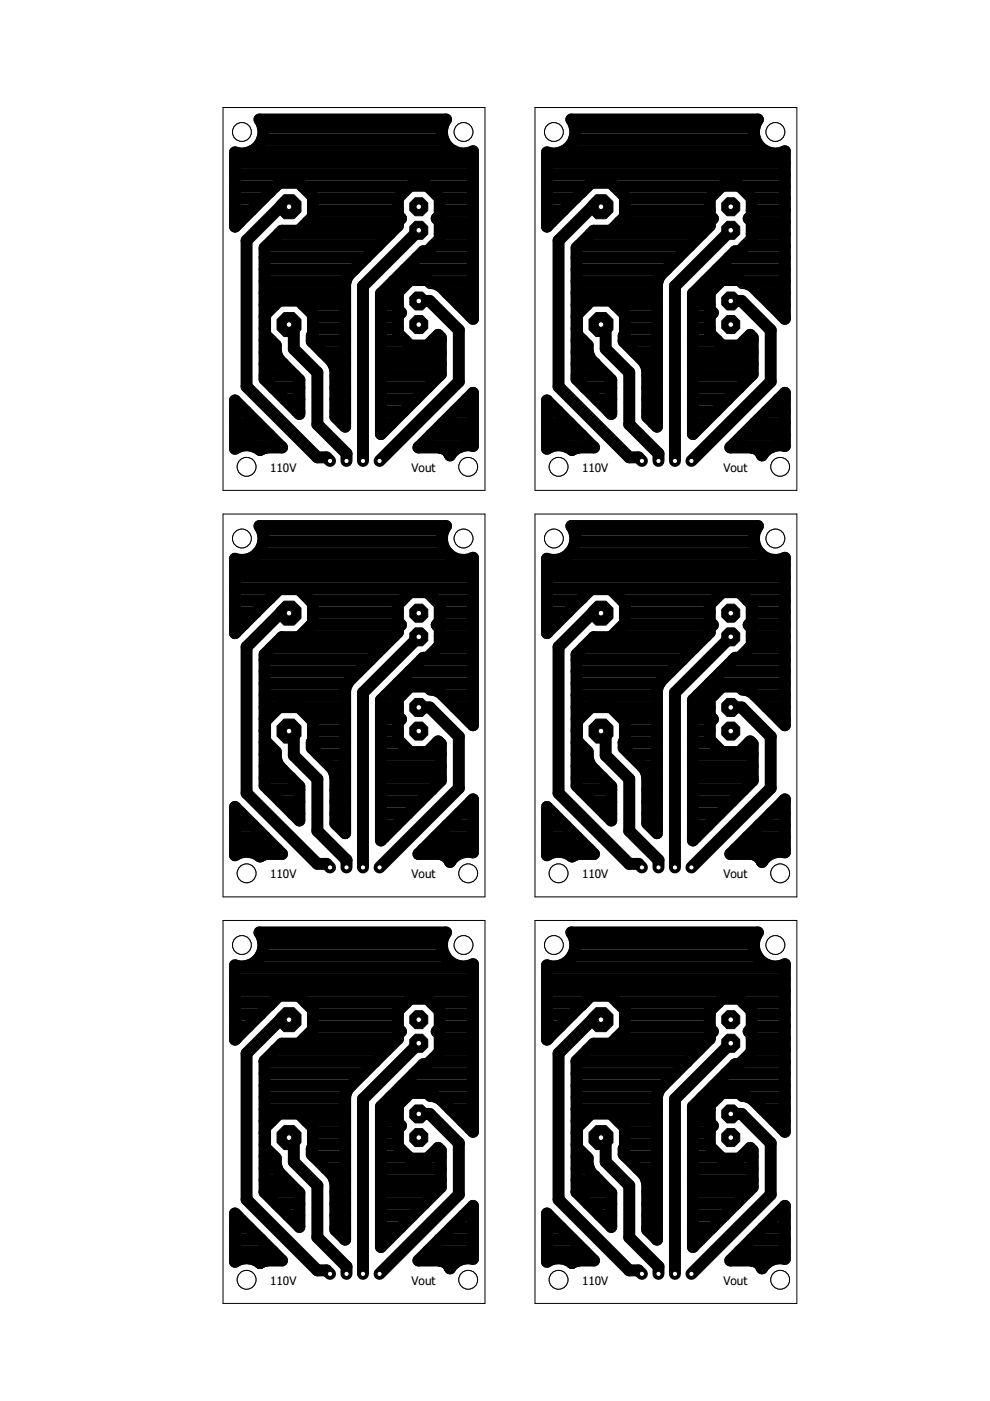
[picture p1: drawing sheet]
<svg xmlns="http://www.w3.org/2000/svg" width="210mm" height="297mm" viewBox="0 0 210 297" stroke-linecap="round" stroke-linejoin="round" font-family="sans-serif">
<defs><g id="words">
<g font-size="2.5">
<text x="57.3" y="100">110V</text>
<text x="87.3" y="100">Vout</text>
<text x="123.4" y="100">110V</text>
<text x="153.4" y="100">Vout</text>
<text x="57.3" y="186.2">110V</text>
<text x="87.3" y="186.2">Vout</text>
<text x="123.4" y="186.2">110V</text>
<text x="153.4" y="186.2">Vout</text>
<text x="57.3" y="272.3">110V</text>
<text x="87.3" y="272.3">Vout</text>
<text x="123.4" y="272.3">110V</text>
<text x="153.4" y="272.3">Vout</text>
</g>
</g></defs>
<g fill="none" stroke="#000" stroke-width="2.5">
<path d="M49.8 39.6h8.6M49.8 37h50.5M49.8 34.5h50.5M53.4 32h42.8M55 25.3h39.6a4.5 4.5 0 0 0 .2 5.7 4.5 4.5 0 0 0 5.5 1.1v35.5l-6.8-6.8-.9-.5-1.3-.3-.7-.6h-3.6l-2.6 2.6v3.7l.6 .6-.6 .7v3.7l2.6 2.6h3.6l2.3-2.3 .6 .6v7.7l-12.7 12.7v-29.7l8.9-9h.9l2.6-2.6v-3.7l-.6-.7 .6-.6v-3.7l-2.6-2.6h-3.6l-2.6 2.6v3.7l.6 .6-.6 .7v.9l-10.5 10.4-.5 .9-.2 1v30.3l-2.1-2.1v-9.9l-.3-1-.5-.9-4.2-4.2v-1.2l.3-.3v-4.2l-3-3h-4.2l-3 3v4.2l2.3 2.3v1.3l.2 1 .5 .8 4.3 4.3v7.2l-7.4-7.4v-27.8l3.7-3.7h3.6l3-3v-4.2l-3-2.9h-4.2l-9.4 9.2v-15.7a4.6 4.6 0 0 0 5.2-1.6 4.6 4.6 0 0 0 0-5.4zM55.6 29.5h38.4M55.7 27h38.1M64.2 39.6h22.6M90.8 39.6h9.5M116 39.6h8.5M116 37h50.4M116 34.5h50.4"/>
<path d="M119.5 32h42.8M121.1 25.3h39.6a4.5 4.5 0 0 0 .2 5.6 4.5 4.5 0 0 0 5.5 1.2v35.5l-6.8-6.8-.9-.5-1.3-.3-.6-.6h-3.7l-2.6 2.6v3.7l.7 .6-.7 .7v3.7l2.6 2.6h3.7l2.2-2.3 .6 .6v7.7l-12.7 12.7v-29.7l9-9h.9l2.6-2.6v-3.7l-.7-.7 .7-.6v-3.7l-2.6-2.6h-3.7l-2.6 2.6v3.7l.7 .6-.7 .7v.9l-10.4 10.4-.5 .9-.3 1v30.3l-2.1-2.1v-9.9l-.2-1-.5-.9-4.3-4.2v-1.2l.3-.3v-4.2l-3-3h-4.2l-3 3v4.2l2.3 2.3a4 4 0 0 0 1.5 3.8l3.5 3.6v7.2l-7.4-7.4v-27.8l3.7-3.7h3.6l3-3v-4.2l-3-2.9h-4.2l-9.3 9.2v-15.7a4.5 4.5 0 0 0 5.1-1.6 4.5 4.5 0 0 0 0-5.4zM121.7 29.5h38.4M121.9 27h38.1M130.3 39.6h22.6M157 39.6h9.4M49.8 47.1h1M49.8 44.6h3.5M49.8 42.1h6M56.1 59.6h17.2M56.1 57.1h19M56.1 54.6h21.5"/>
<path d="M56.6 52.1h23.6M59.1 49.6h23.6M61.3 43.8h-1.9l-7.1 7.2v31l15 15h1.9l.8 .7M65.2 47.1h19.2M66.4 44.6h18M66.4 42.1h18M83.4 59.6h3.3M85.9 57.1h14.4M88.4 54.6h11.9M88.8 48.8l-11.8 11.9v37M90.9 59.6h9.4M91.8 52.1h8.5"/>
<path d="M93.2 49.6h7.1M93.2 47.1h7.1M93.2 44.6h7.1M93.2 42.1h7.1M116 47.1h.9M116 44.6h3.4M116 42.1h6M122.2 59.6h17.2M122.2 57.1h19.1M122.2 54.6h21.6M122.7 52.1h23.6M125.2 49.6h23.6"/>
<path d="M127.4 43.8h-1.8l-7.2 7.2v31l15 15h2l.7 .7M131.3 47.1h19.2M132.5 44.6h18M132.5 42.1h18M149.5 59.6h3.3M152 57.1h14.4M154.6 54.6h11.8M154.9 48.8l-11.8 11.9v37M157 59.6h9.4M158 52.1h8.4M159.4 49.6h7M159.4 47.1h7"/>
<path d="M159.4 44.6h7M159.4 42.1h7M56.1 79.7h6.5M56.1 77.2h4M56.1 74.7h2.4M56.1 72.2h1.3M56.1 69.6h.1M56.1 67.1h.1M56.1 64.6h2.2M56.1 62.1h17.1M61.3 68.8l1 1v4.2l5 5v11l6.2 6.2v1.5M64.3 64.6h8.9"/>
<path d="M66.1 72.2h7.1M66.4 69.6h6.8M66.4 67.1h6.8M68.3 74.7h4.9M70.6 77.2h2.6M71.1 79.7h2.1M80.8 79.7h12.3M80.8 77.2h12.7M80.8 74.7h12.7M80.8 72.2h5.1M80.8 69.6h3.6M80.8 67.1h3.6"/>
<path d="M80.8 64.6h3.6M80.9 62.1h3.5M88.8 63.8h2.3l6.2 6.2v10.9l-16.8 16.8M91.8 72.2h1.7M94.8 62.1h5.5M97.3 64.6h3M99.8 67.1h.5M122.2 79.7h6.5M122.2 77.2h4M122.2 74.7h2.5M122.2 72.2h1.4M122.2 69.6h.1"/>
<path d="M122.2 67.1h.1M122.2 64.6h2.2M122.2 62.1h17.1M126.1 77h.1M127.4 68.8l1 1v4.2l5 5v11l6.2 6.2v1.5M130.4 64.6h8.9M132.2 72.2h7.1M132.5 69.6h6.8M132.5 67.1h6.8M134.5 74.7h4.8M136.8 77.2h2.5M137.2 79.7h2.1"/>
<path d="M146.9 79.7h12.4M146.9 77.2h12.7M146.9 74.7h12.7M146.9 72.2h5.1M146.9 69.6h3.6M146.9 67.1h3.6M146.9 64.6h3.6M147 62.1h3.5M154.9 63.8h2.3l6.2 6.2v10.9l-16.8 16.8M157.9 72.2h1.7M160.9 62.1h5.5M163.4 64.6h3"/>
<path d="M165.9 67.1h.5M49.8 84.9l10 10h-3.5l-1.2 .5a4.5 4.5 0 0 0-5.3-.3zM49.8 94.7h.8M49.8 92.2h7.3M49.8 89.7h4.8M49.8 87.2h2.3M54 94.7h5.6M57.9 82.2h5.6M60.4 84.7h3.1M62.9 87.2h.6M71.1 87.2h2.1M71.1 84.7h2.1"/>
<path d="M71.1 82.2h2.1M72.4 89.7h.8M80.8 89.7h2.3M80.8 87.2h4.8M80.8 84.7h7.3M80.8 82.2h9.8M88.7 94.9l11.6-11.6v11.3a4.4 4.4 0 0 0-4.9 2l-.6-1-1.1-.6zM88.9 94.7h8.7M91.4 92.2h8.9M93.9 89.7h6.4M96.4 87.2h3.9M98.9 84.7h1.4"/>
<path d="M116 84.9l9.9 10h-3.4l-1.2 .5a4.5 4.5 0 0 0-5.3-.3zM116 94.7h.8M116 92.2h7.3M116 89.7h4.8M116 87.2h2.3M120.1 94.7h5.7M124 82.2h5.6M126.5 84.7h3.1M129 87.2h.6M137.2 87.2h2.1M137.2 84.7h2.1M137.2 82.2h2.1"/>
<path d="M138.5 89.7h.8M146.9 89.7h2.3M146.9 87.2h4.8M146.9 84.7h7.3M146.9 82.2h9.9M155 94.7h8.7M157.5 92.2h8.9M160 89.7h6.4M162.5 87.2h3.9M165 84.7h1.4M166.4 83.3v11.3a4.4 4.4 0 0 0-4.8 2l-.7-1-1.1-.6-5-.1zM49.8 119.8h50.5"/>
<path d="M54.6 117.3h40.4M55.4 112.3h38.7M55.8 114.8h37.9M116 119.8h50.4M120.7 117.3h40.4M121.6 112.3h38.7M122 114.8h37.9M49.8 132.3h1.9M49.8 129.8h4.4M49.8 127.3h6.9M49.8 124.8h50.5M49.8 122.3h50.5"/>
<path d="M56.1 139.9h22.5M57.5 137.4h23.6M61.3 130h-1.9l-7.1 7.2v31l15 15h1.9l.8 .7M63.6 134.9h20M65.8 127.3h19.4M66.1 132.3h18.8M66.4 129.8h18M88.8 135l-11.8 11.9v37M89.3 139.9h11M92.4 127.3h7.9M92.8 137.4h7.5M92.8 132.3h7.5"/>
<path d="M93.2 134.9h7.1M93.2 129.8h7.1M116 132.3h1.9M116 129.8h4.4M116 127.3h6.9M116 124.8h50.4M116 122.3h50.4M122.2 139.9h22.5M123.6 137.4h23.6M127.4 130h-1.8l-7.2 7.2v31l15 15h2l.7 .7M129.8 134.9h19.9M131.9 127.3h19.4"/>
<path d="M132.3 132.3h18.7M132.5 129.8h18M154.9 135l-11.8 11.9v37M155.5 139.9h10.9M158.5 127.3h7.9M158.9 137.4h7.5M158.9 132.3h7.5M159.4 134.9h7M159.4 129.8h7M56.1 149.9h17.1M56.1 159.9h2.4M56.1 157.4h.4"/>
<path d="M56.1 154.9h.1M56.1 152.4h.6M56.1 147.4h17.1M56.1 144.9h17.6M56.1 142.4h20M59.2 149.9l-3 3v4.2l2.3 2.3a4 4 0 0 0 1.4 3.8M61.3 155l1 1v4.2l5 5v11l6.2 6.2v1.5M63.4 149.9l3 3v4.2l-.3 .3v1.2l4.2 4.2 .5 .9 .3 1v9.9l2.1 2.1v-30.4l.2-.9 .5-.9 10.5-10.4v-.9l.6-.7-.6-.7v-3.6l2.6-2.6h3.6l2.6 2.6v3.6l-.6 .7 .6 .7v3.7l-2.6 2.6h-.9l-8.9 8.9v29.8l12.7-12.7v-7.8l-.6-.5-2.3 2.2h-3.6l-2.6-2.6v-3.6l.6-.7-.6-.7v-3.6l2.6-2.6h3.6l.7 .6 1.3 .3 .9 .4 6.8 6.9v-35.5a4.5 4.5 0 0 1-5.5-1.2 4.5 4.5 0 0 1-.2-5.6h-39.6a4.5 4.5 0 0 1 0 5.4 4.5 4.5 0 0 1-5.2 1.6v15.7l9.4-9.3h4.2l3 3v4.2l-3 3h-3.6l-3.7 3.6v27.9l7.4 7.4v-7.3l-3.6-3.5M65.9 152.4h7.3M66.1 157.4h7.1M66.4 154.9h6.8M67.4 159.9h5.8"/>
<path d="M80.8 149.9h3.6M80.8 159.9h12.7M80.8 157.4h4.1M80.8 154.9h3.6M80.8 152.4h4.1M81.8 147.4h3.3M84.3 144.9h16M86.8 142.4h13.5M88.8 150h2.3l6.2 6.2v10.9l-16.8 16.8M92.7 157.4h.4M93.9 147.4h6.4M96.4 149.9h3.9"/>
<path d="M98.9 152.4h1.4M122.2 149.9h17.1M122.2 159.9h2.4M122.2 157.4h.5M122.2 154.9h.1M122.2 152.4h.6M122.2 147.4h17.1M122.2 144.9h17.6M122.2 142.4h20M125.3 149.9l-3 3v4.2l2.3 2.3v1.3l.3 .9 .5 .9 4.2 4.2v7.3l-7.4-7.4v-27.9l3.7-3.6h3.6l3-3v-4.2l-3-3h-4.2l-9.3 9.3v-15.7a4.5 4.5 0 0 0 5.1-1.6 4.5 4.5 0 0 0 0-5.4h39.6a4.5 4.5 0 0 0 .2 5.6 4.5 4.5 0 0 0 5.5 1.2v35.5l-6.8-6.9-.9-.4-1.3-.3-.6-.6h-3.7l-2.6 2.6v3.6l.7 .7-.7 .7v3.6l2.6 2.6h3.7l2.2-2.2 .6 .5v7.8l-12.7 12.7v-29.8l9-8.9h.9l2.6-2.6v-3.7l-.7-.7 .7-.7v-3.6l-2.6-2.6h-3.7l-2.6 2.6v3.6l.7 .7-.7 .7v.9l-10.4 10.4-.5 .9-.3 .9v30.4l-2.1-2.1v-9.9l-.2-1-.5-.9-4.3-4.2v-1.2l.3-.3v-4.2l-3-3M127.4 155l1 1v4.2l5 5v11l6.2 6.2v1.5M132 152.4h7.3"/>
<path d="M132.2 157.4h7.1M132.5 154.9h6.8M133.6 159.9h5.7M146.9 149.9h3.6M146.9 159.9h12.7M146.9 157.4h4.2M146.9 154.9h3.6M146.9 152.4h4.2M148 147.4h3.3M150.5 144.9h15.9M153 142.4h13.4M154.9 150h2.3l6.2 6.2v10.9l-16.8 16.8"/>
<path d="M158.8 157.4h.5M160 147.4h6.4M162.5 149.9h3.9M165 152.4h1.4M49.8 171.1l10 10h-3.3l-1.4 .5a4.5 4.5 0 0 0-5.3-.3zM49.8 180h8.9M49.8 177.5h6.4M49.8 175h3.9M49.8 172.5h1.4M56.1 164.9h5.6M56.1 162.4h3.1M57 167.4h6.5"/>
<path d="M59.5 169.9h4M59.9 163.2h.1M62 172.5h1.5M69.9 162.4h3.3M71.1 172.5h2.1M71.1 169.9h2.1M71.1 167.4h2.1M71.1 164.9h2.1M71.5 175h1.7M80.8 177.5h.7M80.8 175h3.2M80.8 172.5h5.7"/>
<path d="M80.8 169.9h8.2M80.8 167.4h10.7M80.8 164.9h12.7M80.8 162.4h12.7M89.8 180h10.5M92.3 177.5h8M94.8 175h5.5M97.3 172.5h3M99.8 169.9h.5M116 171.1l9.9 10h-3.3l-.8 .2-.5 .3a4.5 4.5 0 0 0-5.3-.3zM116 180h8.9M116 177.5h6.4"/>
<path d="M116 175h3.8M116 172.5h1.3M122.2 164.9h5.6M122.2 162.4h3.1M123.1 167.4h6.5M125.6 169.9h4M128.1 172.5h1.5M136.1 162.4h3.2M137.2 172.5h2.1M137.2 169.9h2.1M137.2 167.4h2.1M137.2 164.9h2.1"/>
<path d="M137.6 175h1.7M146.9 177.5h.7M146.9 175h3.3M146.9 172.5h5.8M146.9 169.9h8.3M146.9 167.4h10.8M146.9 164.9h12.7M146.9 162.4h12.7M155.9 180h10.5M158.4 177.5h8M160.9 175h5.5M163.4 172.5h3"/>
<path d="M165.9 169.9h.5M166.4 169.5v11.2a4.4 4.4 0 0 0-4.8 2.1 2.56 2.56 0 0 0-2.2-1.7h-4.6zM55 197.7h39.6a4.5 4.5 0 0 0 .2 5.6 4.5 4.5 0 0 0 5.5 1.1v35.6l-6.8-6.9-.9-.5-1.3-.2-.7-.7h-3.6l-2.6 2.6v3.7l.6 .7-.6 .7v3.6l2.6 2.6h3.6l2.3-2.2 .6 .5v7.8l-12.7 12.7v-29.8l8.9-9h.9l2.6-2.6v-3.6l-.6-.7 .6-.7v-3.6l-2.6-2.6h-3.6l-2.6 2.6v3.6l.6 .7-.6 .7v.9l-10.5 10.4-.5 .9-.2 .9v30.3l-2.1-2v-10l-.3-.9-.5-.9-4.2-4.2v-1.3l.3-.2v-4.2l-3-3h-4.2l-3 3v4.2l2.3 2.3v1.2l.2 1 .5 .9 4.3 4.2v7.2l-7.4-7.3v-27.9l3.7-3.6h3.6l3-3v-4.2l-3-3h-4.2l-9.4 9.3v-15.7a4.6 4.6 0 0 0 5.2-1.6 4.6 4.6 0 0 0 0-5.4zM88.7 181.1l11.6-11.6v11.2a4.4 4.4 0 0 0-4.9 2.1v-.1a2.56 2.56 0 0 0-2.2-1.6zM95.3 182.5h.3M121.1 197.7h39.6a4.5 4.5 0 0 0 .2 5.6 4.5 4.5 0 0 0 5.5 1.1v35.6l-6.8-6.9-.9-.5-1.3-.2-.6-.7h-3.7l-2.6 2.6v3.7l.7 .7-.7 .7v3.6l2.6 2.6h3.7l2.2-2.2 .6 .5v7.8l-12.7 12.7v-29.8l9-9h.9l2.6-2.6v-3.6l-.7-.7 .7-.7v-3.6l-2.6-2.6h-3.7l-2.6 2.6v3.6l.7 .7-.7 .7v.9l-10.4 10.4-.5 .9-.3 .9v30.3l-2.1-2v-10l-.2-.9-.5-.9-4.3-4.2v-1.3l.3-.2v-4.2l-3-3h-4.2l-3 3v4.2l2.3 2.3a4 4 0 0 0 1.5 3.8l3.5 3.5v7.2l-7.4-7.3v-27.9l3.7-3.6h3.6l3-3v-4.2l-3-3h-4.2l-9.3 9.3v-15.7a4.5 4.5 0 0 0 5.1-1.6 4.5 4.5 0 0 0 0-5.4zM161.5 182.5h.2M49.8 217.6h2.8M49.8 215.1h5.4M49.8 212.6h7.9M49.8 210.1h50.5M49.8 207.6h50.5"/>
<path d="M49.8 205.1h50.5M55.3 202.6h39M55.8 200h37.9M61.3 216.2h-1.9l-7.1 7.2v30.9l15 15h1.9l.8 .8M64.9 212.6h21.2M66.4 217.6h18M66.4 215.1h18M91.5 212.6h8.8M93.2 217.6h7.1M93.2 215.1h7.1M116 217.6h2.8M116 215.1h5.3"/>
<path d="M116 212.6h7.8M116 210.1h50.4M116 207.6h50.4M116 205.1h50.4M121.4 202.6h39M122 200h37.9M127.4 216.2h-1.8l-7.2 7.2v30.9l15 15h2l.7 .8M131 212.6h21.3M132.5 217.6h18M132.5 215.1h18M157.6 212.6h8.8M159.4 217.6h7"/>
<path d="M159.4 215.1h7M49.8 220.1h.3M56.1 237.7h1.5M56.1 235.2h17.1M56.1 232.6h17.1M56.1 230.1h18.4M56.1 227.6h20.9M56.1 225.1h23.4M58.4 222.6h23.6M64.5 220.1h19.9M64.9 237.7h8.3M80.8 237.7h3.6"/>
<path d="M80.8 235.2h3.6M82.7 232.6h3.3M85.2 230.1h15.1M87.8 227.6h12.5M88.8 236.2h2.3l6.2 6.2v10.9l-16.8 16.8M88.8 221.2l-11.8 11.8v37.1M91.2 225.1h9.1M92.6 232.6h7.7M93.2 222.6h7.1M93.2 220.1h7.1M95.5 235.2h4.8M98 237.7h2.3"/>
<path d="M116 220.1h.3M122.2 237.7h1.6M122.2 235.2h17.1M122.2 232.6h17.1M122.2 230.1h18.4M122.2 227.6h20.9M122.2 225.1h23.4M124.5 222.6h23.6M130.7 220.1h19.8M131.1 237.7h8.2M146.9 237.7h3.6M146.9 235.2h3.6"/>
<path d="M148.9 232.6h3.3M151.4 230.1h15M153.9 227.6h12.5M154.9 236.2h2.3l6.2 6.2v10.9l-16.8 16.8M154.9 221.2l-11.8 11.8v37.1M157.3 225.1h9.1M158.7 232.6h7.7M159.4 222.6h7M159.4 220.1h7M161.6 235.2h4.8M164.1 237.7h2.3M49.8 257.3l10 10h-3.3l-.7 .1-.7 .4a4.5 4.5 0 0 0-5.3-.3z"/>
<path d="M49.8 257.7h.5M56.1 252.7h7.2M56.1 250.2h4.6M56.1 247.7h2.6M56.1 245.2h2M56.1 242.7h.1M56.1 240.2h.1M58.5 255.2h5M61.1 257.7h2.4M61.3 241.2l1 1v4.1l5 5.1v10.9l6.2 6.2v1.6M66.4 242.7h6.8M66.4 240.2h6.8"/>
<path d="M66.5 245.2h6.7M69 247.7h4.2M70.9 250.2h2.3M71.1 257.7h2.1M71.1 255.2h2.1M71.1 252.7h2.1M80.8 257.7h6.6M80.8 255.2h9.2M80.8 252.7h11.7M80.8 250.2h12.7M80.8 247.7h12.7M80.8 245.2h5.7"/>
<path d="M80.8 242.7h3.6M80.8 240.2h3.6M91.1 245.2h2.4M98.2 257.7h2.1M116 257.3l9.9 10h-3.3l-.7 .1-.6 .4a4.5 4.5 0 0 0-5.3-.3zM116 257.7h.4M122.2 252.7h7.2M122.2 250.2h4.7M122.2 247.7h2.6M122.2 245.2h2M122.2 242.7h.1M122.2 240.2h.1"/>
<path d="M124.7 255.2h4.9M126.1 249.4h.1M127.2 257.7h2.4M127.4 241.2l1 1v4.1l5 5.1v10.9l6.2 6.2v1.6M132.5 242.7h6.8M132.5 240.2h6.8M132.7 245.2h6.6M135.1 247.7h4.2M137.1 250.2h2.2M137.2 257.7h2.1M137.2 255.2h2.1M137.2 252.7h2.1"/>
<path d="M146.9 257.7h6.7M146.9 255.2h9.2M146.9 252.7h11.7M146.9 250.2h12.7M146.9 247.7h12.7M146.9 245.2h5.8M146.9 242.7h3.6M146.9 240.2h3.6M157.2 245.2h2.4M164.4 257.7h2M166.4 255.7v11.2a4.4 4.4 0 0 0-4.8 2l-.2-.3a2.55 2.55 0 0 0-2-1.3h-4.6zM49.8 265.3h8"/>
<path d="M49.8 262.7h5.5M49.8 260.2h3M55.1 267.8h.1M71.1 260.2h2.1M73.1 262.7h.1M80.8 262.7h1.6M80.8 260.2h4.1M90.7 265.3h9.6M93.2 262.7h7.1M94.6 267.8l-.7-.4-.7-.1h-4.5l11.6-11.6v11.2a4.4 4.4 0 0 0-4.9 2M94.6 267.8l.8 1.1M94.6 267.8h1.8"/>
<path d="M95.4 268.9h.1M95.7 260.2h4.6M116 265.3h8M116 262.7h5.4M116 260.2h2.9M121.3 267.8h.1M137.2 260.2h2.1M139.2 262.7h.1M146.9 262.7h1.7M146.9 260.2h4.2M156.8 265.3h9.6M159.3 262.7h7.1"/>
<path d="M160.7 267.8h1.9M161.8 260.2h4.6"/>
</g>
<circle cx="61.3" cy="216.2" r="2.75" fill="#000" stroke="#000" stroke-width=".21"/>
<circle cx="61.3" cy="216.2" r=".59" fill="#fff" stroke="#000" stroke-width=".21"/>
<circle cx="61.3" cy="241.2" r="2.75" fill="#000" stroke="#000" stroke-width=".21"/>
<circle cx="61.3" cy="241.2" r=".59" fill="#fff" stroke="#000" stroke-width=".21"/>
<circle cx="88.8" cy="241.2" r="2.06" fill="#000" stroke="#000" stroke-width=".21"/>
<circle cx="88.8" cy="241.2" r=".59" fill="#fff" stroke="#000" stroke-width=".21"/>
<circle cx="88.8" cy="236.2" r="2.06" fill="#000" stroke="#000" stroke-width=".21"/>
<circle cx="88.8" cy="236.2" r=".59" fill="#fff" stroke="#000" stroke-width=".21"/>
<circle cx="88.8" cy="221.2" r="2.06" fill="#000" stroke="#000" stroke-width=".21"/>
<circle cx="88.8" cy="221.2" r=".59" fill="#fff" stroke="#000" stroke-width=".21"/>
<circle cx="88.8" cy="216.2" r="2.06" fill="#000" stroke="#000" stroke-width=".21"/>
<circle cx="88.8" cy="216.2" r=".59" fill="#fff" stroke="#000" stroke-width=".21"/>
<circle cx="70" cy="270.1" r=".85" fill="#000" stroke="#000" stroke-width=".21"/>
<circle cx="70" cy="270.1" r=".55" fill="#fff" stroke="#000" stroke-width=".21"/>
<circle cx="73.5" cy="270.1" r=".85" fill="#000" stroke="#000" stroke-width=".21"/>
<circle cx="73.5" cy="270.1" r=".55" fill="#fff" stroke="#000" stroke-width=".21"/>
<circle cx="77" cy="270.1" r=".85" fill="#000" stroke="#000" stroke-width=".21"/>
<circle cx="77" cy="270.1" r=".55" fill="#fff" stroke="#000" stroke-width=".21"/>
<circle cx="80.5" cy="270.1" r=".85" fill="#000" stroke="#000" stroke-width=".21"/>
<circle cx="80.5" cy="270.1" r=".55" fill="#fff" stroke="#000" stroke-width=".21"/>
<circle cx="61.3" cy="130" r="2.75" fill="#000" stroke="#000" stroke-width=".21"/>
<circle cx="61.3" cy="130" r=".59" fill="#fff" stroke="#000" stroke-width=".21"/>
<circle cx="61.3" cy="155" r="2.75" fill="#000" stroke="#000" stroke-width=".21"/>
<circle cx="61.3" cy="155" r=".59" fill="#fff" stroke="#000" stroke-width=".21"/>
<circle cx="88.8" cy="155" r="2.06" fill="#000" stroke="#000" stroke-width=".21"/>
<circle cx="88.8" cy="155" r=".59" fill="#fff" stroke="#000" stroke-width=".21"/>
<circle cx="88.8" cy="150" r="2.06" fill="#000" stroke="#000" stroke-width=".21"/>
<circle cx="88.8" cy="150" r=".59" fill="#fff" stroke="#000" stroke-width=".21"/>
<circle cx="88.8" cy="135" r="2.06" fill="#000" stroke="#000" stroke-width=".21"/>
<circle cx="88.8" cy="135" r=".59" fill="#fff" stroke="#000" stroke-width=".21"/>
<circle cx="88.8" cy="130" r="2.06" fill="#000" stroke="#000" stroke-width=".21"/>
<circle cx="88.8" cy="130" r=".59" fill="#fff" stroke="#000" stroke-width=".21"/>
<circle cx="70" cy="183.9" r=".85" fill="#000" stroke="#000" stroke-width=".21"/>
<circle cx="70" cy="183.9" r=".55" fill="#fff" stroke="#000" stroke-width=".21"/>
<circle cx="73.5" cy="183.9" r=".85" fill="#000" stroke="#000" stroke-width=".21"/>
<circle cx="73.5" cy="183.9" r=".55" fill="#fff" stroke="#000" stroke-width=".21"/>
<circle cx="77" cy="183.9" r=".85" fill="#000" stroke="#000" stroke-width=".21"/>
<circle cx="77" cy="183.9" r=".55" fill="#fff" stroke="#000" stroke-width=".21"/>
<circle cx="80.5" cy="183.9" r=".85" fill="#000" stroke="#000" stroke-width=".21"/>
<circle cx="80.5" cy="183.9" r=".55" fill="#fff" stroke="#000" stroke-width=".21"/>
<circle cx="61.3" cy="43.8" r="2.75" fill="#000" stroke="#000" stroke-width=".21"/>
<circle cx="61.3" cy="43.8" r=".59" fill="#fff" stroke="#000" stroke-width=".21"/>
<circle cx="61.3" cy="68.8" r="2.75" fill="#000" stroke="#000" stroke-width=".21"/>
<circle cx="61.3" cy="68.8" r=".59" fill="#fff" stroke="#000" stroke-width=".21"/>
<circle cx="88.8" cy="68.8" r="2.06" fill="#000" stroke="#000" stroke-width=".21"/>
<circle cx="88.8" cy="68.8" r=".59" fill="#fff" stroke="#000" stroke-width=".21"/>
<circle cx="88.8" cy="63.8" r="2.06" fill="#000" stroke="#000" stroke-width=".21"/>
<circle cx="88.8" cy="63.8" r=".59" fill="#fff" stroke="#000" stroke-width=".21"/>
<circle cx="88.8" cy="48.8" r="2.06" fill="#000" stroke="#000" stroke-width=".21"/>
<circle cx="88.8" cy="48.8" r=".59" fill="#fff" stroke="#000" stroke-width=".21"/>
<circle cx="88.8" cy="43.8" r="2.06" fill="#000" stroke="#000" stroke-width=".21"/>
<circle cx="88.8" cy="43.8" r=".59" fill="#fff" stroke="#000" stroke-width=".21"/>
<circle cx="70" cy="97.7" r=".85" fill="#000" stroke="#000" stroke-width=".21"/>
<circle cx="70" cy="97.7" r=".55" fill="#fff" stroke="#000" stroke-width=".21"/>
<circle cx="73.5" cy="97.7" r=".85" fill="#000" stroke="#000" stroke-width=".21"/>
<circle cx="73.5" cy="97.7" r=".55" fill="#fff" stroke="#000" stroke-width=".21"/>
<circle cx="77" cy="97.7" r=".85" fill="#000" stroke="#000" stroke-width=".21"/>
<circle cx="77" cy="97.7" r=".55" fill="#fff" stroke="#000" stroke-width=".21"/>
<circle cx="80.5" cy="97.7" r=".85" fill="#000" stroke="#000" stroke-width=".21"/>
<circle cx="80.5" cy="97.7" r=".55" fill="#fff" stroke="#000" stroke-width=".21"/>
<circle cx="127.4" cy="216.2" r="2.75" fill="#000" stroke="#000" stroke-width=".21"/>
<circle cx="127.4" cy="216.2" r=".59" fill="#fff" stroke="#000" stroke-width=".21"/>
<circle cx="127.4" cy="241.2" r="2.75" fill="#000" stroke="#000" stroke-width=".21"/>
<circle cx="127.4" cy="241.2" r=".59" fill="#fff" stroke="#000" stroke-width=".21"/>
<circle cx="154.9" cy="241.2" r="2.06" fill="#000" stroke="#000" stroke-width=".21"/>
<circle cx="154.9" cy="241.2" r=".59" fill="#fff" stroke="#000" stroke-width=".21"/>
<circle cx="154.9" cy="236.2" r="2.06" fill="#000" stroke="#000" stroke-width=".21"/>
<circle cx="154.9" cy="236.2" r=".59" fill="#fff" stroke="#000" stroke-width=".21"/>
<circle cx="154.9" cy="221.2" r="2.06" fill="#000" stroke="#000" stroke-width=".21"/>
<circle cx="154.9" cy="221.2" r=".59" fill="#fff" stroke="#000" stroke-width=".21"/>
<circle cx="154.9" cy="216.2" r="2.06" fill="#000" stroke="#000" stroke-width=".21"/>
<circle cx="154.9" cy="216.2" r=".59" fill="#fff" stroke="#000" stroke-width=".21"/>
<circle cx="136.1" cy="270.1" r=".85" fill="#000" stroke="#000" stroke-width=".21"/>
<circle cx="136.1" cy="270.1" r=".55" fill="#fff" stroke="#000" stroke-width=".21"/>
<circle cx="139.6" cy="270.1" r=".85" fill="#000" stroke="#000" stroke-width=".21"/>
<circle cx="139.6" cy="270.1" r=".55" fill="#fff" stroke="#000" stroke-width=".21"/>
<circle cx="143.1" cy="270.1" r=".85" fill="#000" stroke="#000" stroke-width=".21"/>
<circle cx="143.1" cy="270.1" r=".55" fill="#fff" stroke="#000" stroke-width=".21"/>
<circle cx="146.6" cy="270.1" r=".85" fill="#000" stroke="#000" stroke-width=".21"/>
<circle cx="146.6" cy="270.1" r=".55" fill="#fff" stroke="#000" stroke-width=".21"/>
<circle cx="127.4" cy="130" r="2.75" fill="#000" stroke="#000" stroke-width=".21"/>
<circle cx="127.4" cy="130" r=".59" fill="#fff" stroke="#000" stroke-width=".21"/>
<circle cx="127.4" cy="155" r="2.75" fill="#000" stroke="#000" stroke-width=".21"/>
<circle cx="127.4" cy="155" r=".59" fill="#fff" stroke="#000" stroke-width=".21"/>
<circle cx="154.9" cy="155" r="2.06" fill="#000" stroke="#000" stroke-width=".21"/>
<circle cx="154.9" cy="155" r=".59" fill="#fff" stroke="#000" stroke-width=".21"/>
<circle cx="154.9" cy="150" r="2.06" fill="#000" stroke="#000" stroke-width=".21"/>
<circle cx="154.9" cy="150" r=".59" fill="#fff" stroke="#000" stroke-width=".21"/>
<circle cx="154.9" cy="135" r="2.06" fill="#000" stroke="#000" stroke-width=".21"/>
<circle cx="154.9" cy="135" r=".59" fill="#fff" stroke="#000" stroke-width=".21"/>
<circle cx="154.9" cy="130" r="2.06" fill="#000" stroke="#000" stroke-width=".21"/>
<circle cx="154.9" cy="130" r=".59" fill="#fff" stroke="#000" stroke-width=".21"/>
<circle cx="136.1" cy="183.9" r=".85" fill="#000" stroke="#000" stroke-width=".21"/>
<circle cx="136.1" cy="183.9" r=".55" fill="#fff" stroke="#000" stroke-width=".21"/>
<circle cx="139.6" cy="183.9" r=".85" fill="#000" stroke="#000" stroke-width=".21"/>
<circle cx="139.6" cy="183.9" r=".55" fill="#fff" stroke="#000" stroke-width=".21"/>
<circle cx="143.1" cy="183.9" r=".85" fill="#000" stroke="#000" stroke-width=".21"/>
<circle cx="143.1" cy="183.9" r=".55" fill="#fff" stroke="#000" stroke-width=".21"/>
<circle cx="146.6" cy="183.9" r=".85" fill="#000" stroke="#000" stroke-width=".21"/>
<circle cx="146.6" cy="183.9" r=".55" fill="#fff" stroke="#000" stroke-width=".21"/>
<circle cx="127.4" cy="43.8" r="2.75" fill="#000" stroke="#000" stroke-width=".21"/>
<circle cx="127.4" cy="43.8" r=".59" fill="#fff" stroke="#000" stroke-width=".21"/>
<circle cx="127.4" cy="68.8" r="2.75" fill="#000" stroke="#000" stroke-width=".21"/>
<circle cx="127.4" cy="68.8" r=".59" fill="#fff" stroke="#000" stroke-width=".21"/>
<circle cx="154.9" cy="68.8" r="2.06" fill="#000" stroke="#000" stroke-width=".21"/>
<circle cx="154.9" cy="68.8" r=".59" fill="#fff" stroke="#000" stroke-width=".21"/>
<circle cx="154.9" cy="63.8" r="2.06" fill="#000" stroke="#000" stroke-width=".21"/>
<circle cx="154.9" cy="63.8" r=".59" fill="#fff" stroke="#000" stroke-width=".21"/>
<circle cx="154.9" cy="48.8" r="2.06" fill="#000" stroke="#000" stroke-width=".21"/>
<circle cx="154.9" cy="48.8" r=".59" fill="#fff" stroke="#000" stroke-width=".21"/>
<circle cx="154.9" cy="43.8" r="2.06" fill="#000" stroke="#000" stroke-width=".21"/>
<circle cx="154.9" cy="43.8" r=".59" fill="#fff" stroke="#000" stroke-width=".21"/>
<circle cx="136.1" cy="97.7" r=".85" fill="#000" stroke="#000" stroke-width=".21"/>
<circle cx="136.1" cy="97.7" r=".55" fill="#fff" stroke="#000" stroke-width=".21"/>
<circle cx="139.6" cy="97.7" r=".85" fill="#000" stroke="#000" stroke-width=".21"/>
<circle cx="139.6" cy="97.7" r=".55" fill="#fff" stroke="#000" stroke-width=".21"/>
<circle cx="143.1" cy="97.7" r=".85" fill="#000" stroke="#000" stroke-width=".21"/>
<circle cx="143.1" cy="97.7" r=".55" fill="#fff" stroke="#000" stroke-width=".21"/>
<circle cx="146.6" cy="97.7" r=".85" fill="#000" stroke="#000" stroke-width=".21"/>
<circle cx="146.6" cy="97.7" r=".55" fill="#fff" stroke="#000" stroke-width=".21"/>
<g fill="none" stroke="#000" stroke-width=".21">
<path d="M47.3 195.2h55.5v81.2h-55.5z"/>
<circle cx="52.3" cy="271.3" r="1.99"/>
</g>
<circle cx="52.3" cy="271.3" r="1.99" fill="#fff" stroke="#000" stroke-width=".21"/>
<circle cx="99.3" cy="271.3" r="1.99" fill="none" stroke="#000" stroke-width=".21"/>
<circle cx="99.3" cy="271.3" r="1.99" fill="#fff" stroke="#000" stroke-width=".21"/>
<circle cx="51.3" cy="200.4" r="1.99" fill="none" stroke="#000" stroke-width=".21"/>
<circle cx="51.3" cy="200.4" r="1.99" fill="#fff" stroke="#000" stroke-width=".21"/>
<circle cx="98.3" cy="200.4" r="1.99" fill="none" stroke="#000" stroke-width=".21"/>
<circle cx="98.3" cy="200.4" r="1.99" fill="#fff" stroke="#000" stroke-width=".21"/>
<g fill="none" stroke="#000" stroke-width=".21">
<path d="M47.3 109h55.5v81.2h-55.5z"/>
<circle cx="52.3" cy="185.2" r="1.99"/>
</g>
<circle cx="52.3" cy="185.2" r="1.99" fill="#fff" stroke="#000" stroke-width=".21"/>
<circle cx="99.3" cy="185.2" r="1.99" fill="none" stroke="#000" stroke-width=".21"/>
<circle cx="99.3" cy="185.2" r="1.99" fill="#fff" stroke="#000" stroke-width=".21"/>
<circle cx="51.3" cy="114.2" r="1.99" fill="none" stroke="#000" stroke-width=".21"/>
<circle cx="51.3" cy="114.2" r="1.99" fill="#fff" stroke="#000" stroke-width=".21"/>
<circle cx="98.3" cy="114.2" r="1.99" fill="none" stroke="#000" stroke-width=".21"/>
<circle cx="98.3" cy="114.2" r="1.99" fill="#fff" stroke="#000" stroke-width=".21"/>
<g fill="none" stroke="#000" stroke-width=".21">
<path d="M47.3 22.8h55.5v81.2h-55.5z"/>
<circle cx="52.3" cy="99" r="1.99"/>
</g>
<circle cx="52.3" cy="99" r="1.99" fill="#fff" stroke="#000" stroke-width=".21"/>
<circle cx="99.3" cy="99" r="1.99" fill="none" stroke="#000" stroke-width=".21"/>
<circle cx="99.3" cy="99" r="1.99" fill="#fff" stroke="#000" stroke-width=".21"/>
<circle cx="51.3" cy="28" r="1.99" fill="none" stroke="#000" stroke-width=".21"/>
<circle cx="51.3" cy="28" r="1.99" fill="#fff" stroke="#000" stroke-width=".21"/>
<circle cx="98.3" cy="28" r="1.99" fill="none" stroke="#000" stroke-width=".21"/>
<circle cx="98.3" cy="28" r="1.99" fill="#fff" stroke="#000" stroke-width=".21"/>
<g fill="none" stroke="#000" stroke-width=".21">
<path d="M113.4 195.2h55.6v81.2h-55.6z"/>
<circle cx="118.4" cy="271.3" r="1.99"/>
</g>
<circle cx="118.4" cy="271.3" r="1.99" fill="#fff" stroke="#000" stroke-width=".21"/>
<circle cx="165.4" cy="271.3" r="1.99" fill="none" stroke="#000" stroke-width=".21"/>
<circle cx="165.4" cy="271.3" r="1.99" fill="#fff" stroke="#000" stroke-width=".21"/>
<circle cx="117.4" cy="200.4" r="1.99" fill="none" stroke="#000" stroke-width=".21"/>
<circle cx="117.4" cy="200.4" r="1.99" fill="#fff" stroke="#000" stroke-width=".21"/>
<circle cx="164.4" cy="200.4" r="1.99" fill="none" stroke="#000" stroke-width=".21"/>
<circle cx="164.4" cy="200.4" r="1.99" fill="#fff" stroke="#000" stroke-width=".21"/>
<g fill="none" stroke="#000" stroke-width=".21">
<path d="M113.4 109h55.6v81.2h-55.6z"/>
<circle cx="118.4" cy="185.2" r="1.99"/>
</g>
<circle cx="118.4" cy="185.2" r="1.99" fill="#fff" stroke="#000" stroke-width=".21"/>
<circle cx="165.4" cy="185.2" r="1.99" fill="none" stroke="#000" stroke-width=".21"/>
<circle cx="165.4" cy="185.2" r="1.99" fill="#fff" stroke="#000" stroke-width=".21"/>
<circle cx="117.4" cy="114.2" r="1.99" fill="none" stroke="#000" stroke-width=".21"/>
<circle cx="117.4" cy="114.2" r="1.99" fill="#fff" stroke="#000" stroke-width=".21"/>
<circle cx="164.4" cy="114.2" r="1.99" fill="none" stroke="#000" stroke-width=".21"/>
<circle cx="164.4" cy="114.2" r="1.99" fill="#fff" stroke="#000" stroke-width=".21"/>
<g fill="none" stroke="#000" stroke-width=".21">
<path d="M113.4 22.8h55.6v81.2h-55.6z"/>
<circle cx="118.4" cy="99" r="1.99"/>
</g>
<circle cx="118.4" cy="99" r="1.99" fill="#fff" stroke="#000" stroke-width=".21"/>
<circle cx="165.4" cy="99" r="1.99" fill="none" stroke="#000" stroke-width=".21"/>
<circle cx="165.4" cy="99" r="1.99" fill="#fff" stroke="#000" stroke-width=".21"/>
<circle cx="117.4" cy="28" r="1.99" fill="none" stroke="#000" stroke-width=".21"/>
<circle cx="117.4" cy="28" r="1.99" fill="#fff" stroke="#000" stroke-width=".21"/>
<circle cx="164.4" cy="28" r="1.99" fill="none" stroke="#000" stroke-width=".21"/>
<circle cx="164.4" cy="28" r="1.99" fill="#fff" stroke="#000" stroke-width=".21"/>
<use href="#words"/>
</svg>
